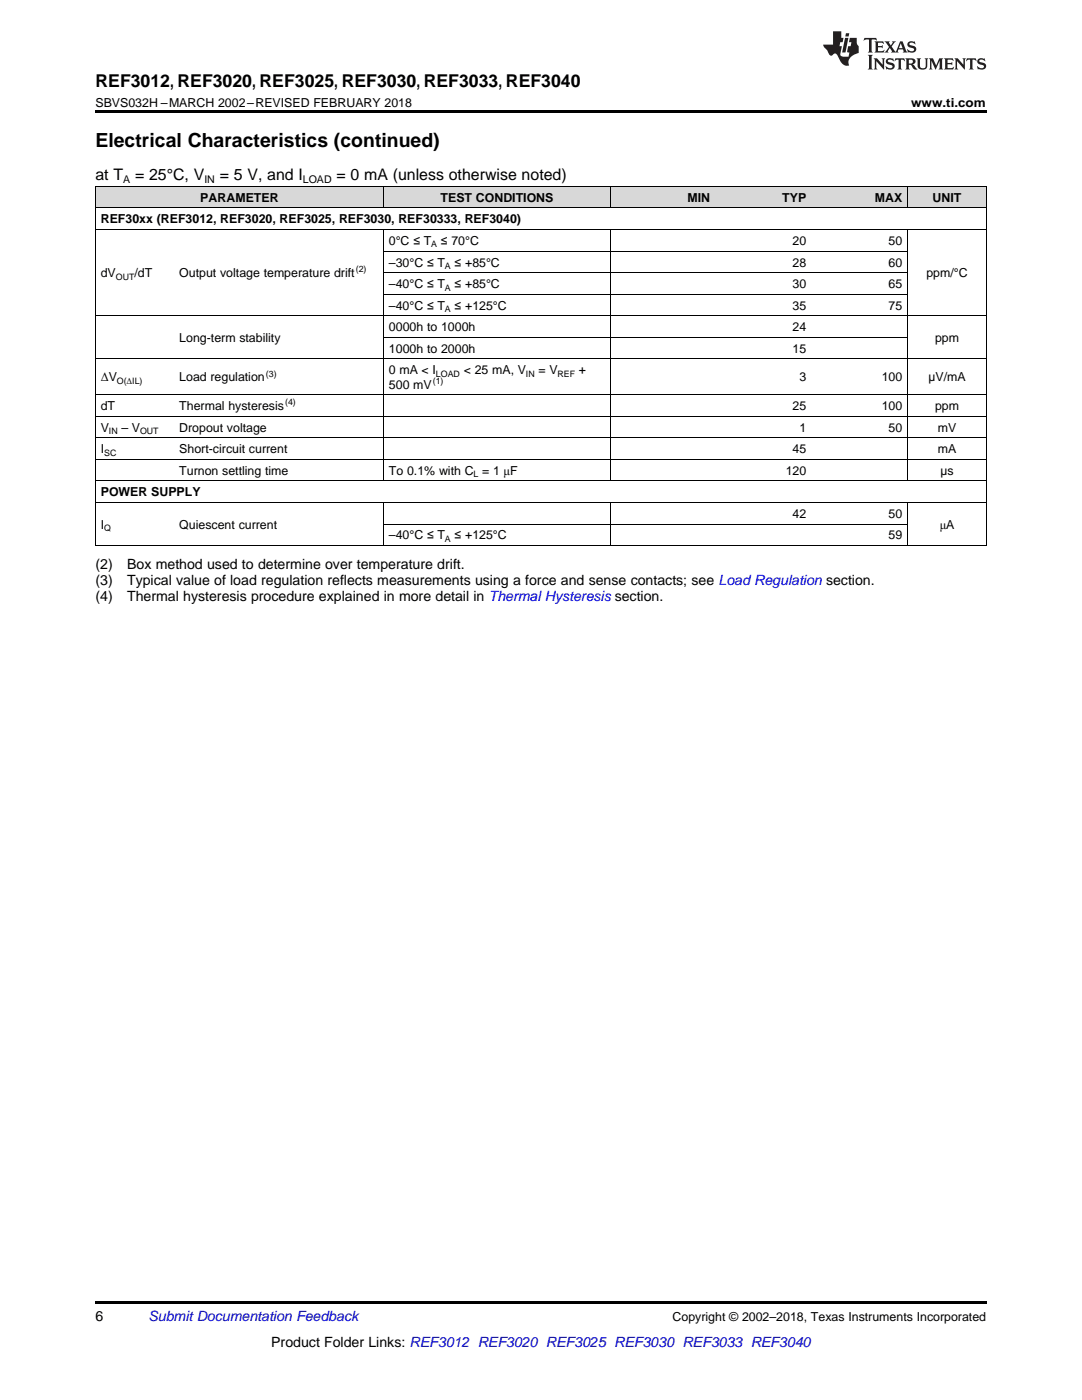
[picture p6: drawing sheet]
<svg xmlns="http://www.w3.org/2000/svg" width="216mm" height="279mm" viewBox="0 0 216 279" stroke-linecap="round" stroke-linejoin="round" font-family="sans-serif">
<defs><g id="words">
<text font-size="3.9" x="19" y="29.3">Electrical Characteristics (continued)</text>
<text font-size="3.5" x="19" y="17.3">REF3012, REF3020, REF3025, REF3030, REF3033, REF3040</text>
<g font-size="3.2">
<text x="19" y="36">at T</text>
<text x="27" y="36">= 25°C, V</text>
<text x="43.9" y="36">= 5 V, and I</text>
<text x="67.1" y="36">= 0 mA (unless otherwise noted)</text>
</g>
<g font-size="2.8">
<text x="19" y="113.5">(2)</text>
<text x="25.4" y="113.5">Box method used to determine over temperature drift.</text>
<text x="19" y="116.7">(3)</text>
<text x="19" y="119.9">(4)</text>
<text x="25.4" y="116.7">Typical value of load regulation reflects measurements using a force and sense contacts; see Load Regulation section.</text>
<text x="25.4" y="119.9">Thermal hysteresis procedure explained in more detail in Thermal Hysteresis section.</text>
<text x="19" y="263.6">6</text>
<text x="54.1" y="268.9">Product Folder Links: REF3012 REF3020 REF3025 REF3030 REF3033 REF3040</text>
</g>
<text font-size="2.8" fill="#0000c8" x="29.6" y="263.6">Submit Documentation Feedback</text>
<g font-size="2.5">
<text x="19" y="21.4">SBVS032H –MARCH 2002–REVISED FEBRUARY 2018</text>
<text x="181.8" y="21.4">www.ti.com</text>
<text x="40" y="40.3">PARAMETER</text>
<text x="87.9" y="40.3">TEST CONDITIONS</text>
<text x="137.2" y="40.3">MIN</text>
<text x="156.1" y="40.3">TYP</text>
<text x="174.6" y="40.3">MAX</text>
<text x="186.1" y="40.3">UNIT</text>
<text x="20.1" y="44.6">REF30xx (REF3012, REF3020, REF3025, REF3030, REF30333, REF3040)</text>
<text x="77.6" y="48.9">0°C ≤ T</text>
<text x="77.6" y="53.2">–30°C ≤ T</text>
<text x="87.9" y="48.9">≤ 70°C</text>
<text x="90.7" y="53.2">≤ +85°C</text>
<text x="158.2" y="48.9">20</text>
<text x="158.2" y="53.2">28</text>
<text x="177.3" y="48.9">50</text>
<text x="177.3" y="53.2">60</text>
<text x="20.1" y="55.4">dV</text>
<text x="26.8" y="55.4">/dT</text>
<text x="35.8" y="55.4">Output voltage temperature drift</text>
<text x="77.6" y="57.5">–40°C ≤ T</text>
<text x="90.7" y="57.5">≤ +85°C</text>
<text x="158.2" y="57.5">30</text>
<text x="177.3" y="57.5">65</text>
<text x="184.9" y="55.4">ppm/°C</text>
<text x="77.6" y="61.8">–40°C ≤ T</text>
<text x="90.7" y="61.8">≤ +125°C</text>
<text x="158.2" y="61.8">35</text>
<text x="177.3" y="61.8">75</text>
<text x="35.8" y="68.3">Long-term stability</text>
<text x="77.6" y="66.1">0000h to 1000h</text>
<text x="77.6" y="70.4">1000h to 2000h</text>
<text x="158.2" y="66.1">24</text>
<text x="158.2" y="70.4">15</text>
<text x="186.6" y="68.3">ppm</text>
<text x="20.1" y="76.1">ΔV</text>
<text x="35.8" y="76.1">Load regulation</text>
<text x="77.6" y="74.7">0 mA &lt; I</text>
<text x="77.6" y="77.5">500 mV</text>
<text x="92.5" y="74.7">&lt; 25 mA, V</text>
<text x="107.5" y="74.7">= V</text>
<text x="115.5" y="74.7">+</text>
<text x="159.5" y="76.1">3</text>
<text x="175.9" y="76.1">100</text>
<text x="185.2" y="76.1">µV/mA</text>
<text x="20.1" y="81.8">dT</text>
<text x="35.8" y="81.8">Thermal hysteresis</text>
<text x="158.2" y="81.8">25</text>
<text x="175.9" y="81.8">100</text>
<text x="186.6" y="81.8">ppm</text>
<text x="20.1" y="86.1">V</text>
<text x="24.2" y="86.1">– V</text>
<text x="35.8" y="86.1">Dropout voltage</text>
<text x="159.5" y="86.1">1</text>
<text x="177.3" y="86.1">50</text>
<text x="187.1" y="86.1">mV</text>
<text x="20.1" y="90.5">I</text>
<text x="35.8" y="90.5">Short-circuit current</text>
<text x="35.8" y="94.8">Turnon settling time</text>
<text x="77.6" y="94.8">To 0.1% with C = 1 μF</text>
<text x="156.8" y="94.8">120</text>
<text x="158.2" y="90.5">45</text>
<text x="187.1" y="90.5">mA</text>
<text x="187.6" y="94.8">µs</text>
<text x="20.1" y="99.1">POWER SUPPLY</text>
<text x="20.1" y="105.5">I</text>
<text x="35.8" y="105.5">Quiescent current</text>
<text x="77.6" y="107.7">–40°C ≤ T</text>
<text x="90.7" y="107.7">≤ +125°C</text>
<text x="158.2" y="103.4">42</text>
<text x="177.3" y="103.4">50</text>
<text x="177.3" y="107.7">59</text>
<text x="187.5" y="105.5">μA</text>
<text x="134.2" y="263.6">Copyright © 2002–2018, Texas Instruments Incorporated</text>
</g>
<g font-size="2.1">
<text x="24.6" y="36.6">A</text>
<text x="40.8" y="36.6">IN</text>
<text x="60.4" y="36.6">LOAD</text>
</g>
<g font-size="1.8">
<text x="86" y="49.4">A</text>
<text x="88.8" y="53.7">A</text>
<text x="23.1" y="55.8">OUT</text>
<text x="71" y="54.4">(2)</text>
<text x="88.8" y="58">A</text>
<text x="88.8" y="62.3">A</text>
<text x="23.3" y="76.6">O(ΔIL)</text>
<text x="53.1" y="75.1">(3)</text>
<text x="86.4" y="76.6">(1)</text>
<text x="87" y="75.2">LOAD</text>
<text x="104.9" y="75.2">IN</text>
<text x="111.3" y="75.2">REF</text>
<text x="56.9" y="80.9">(4)</text>
<text x="21.7" y="86.6">IN</text>
<text x="27.9" y="86.6">OUT</text>
<text x="20.8" y="90.9">SC</text>
<text x="94.5" y="95.2">L</text>
<text x="20.8" y="106">Q</text>
<text x="88.8" y="108.2">A</text>
</g>
</g></defs>
<g fill="#d8d8d8">
<path d="M19 37.3h15.7v4.3h-15.7z"/>
<path d="M34.7 37.3h26.2v4.3h-26.2z"/>
<path d="M60.9 37.3h15.7v4.3h-15.7z"/>
<path d="M76.6 37.3h45.3v4.3h-45.3z"/>
<path d="M121.9 37.3h20.9v4.3h-20.9z"/>
<path d="M142.8 37.3h19.2v4.3h-19.2z"/>
<path d="M162 37.3h19.2v4.3h-19.2z"/>
<path d="M181.2 37.3h15.6v4.3h-15.6z"/>
</g>
<path d="M19 22h177.8v.5h-177.8zM19 259.7h177.8v.5h-177.8z" fill="#000"/>
<g fill="none" stroke="#000" stroke-width=".2">
<path d="M19 37.2h177.8M19.1 37.2v71.7M76.5 37.2v4.4M121.8 37.2v4.4M181.1 37.2v4.4M196.8 37.2v71.7M19 45.8h177.8M19 41.5h177.8M76.5 45.9v50.1M76.6 58.7h104.5M76.6 54.4h104.5M76.6 50.1h104.5"/>
<path d="M121.8 45.9v50.1M181.1 45.9v50.1M19 78.8h177.8M19 71.6h177.8M19 63h177.8M76.6 67.3h104.5M19 96h177.8M19 91.7h177.8M19 87.4h177.8M19 83.1h177.8M19 108.9h177.8M19 100.3h177.8"/>
<path d="M76.5 100.3v8.6M76.6 104.6h104.5M121.8 100.3v8.6M181.1 100.3v8.6"/>
</g>
<g fill="#231f20">
<path d="M172.5 7.6l-.1 .5 .4-.2h.6v.1v2.1l-.2 .4h.9l-.2-.4v-2.1l.1-.1h.5l.5 .2-.2-.5zM174.5 8.3l.2 .3v1.5l-.2 .4h1.8l.2-.6a1.04 1.04 0 0 1-1.3 .2v-.7h.6l.3 .2v-.6l-.3 .2h-.6v-.6l.8-.1 .4 .3-.2-.5zM176.5 8.3l.9 1.1-.9 1.1h.8l-.2-.2 .4-.7 .5 .7-.2 .2h1.5l-.2-.2 .2-.4h.9l.1 .4-.2 .2h1l-.3-.3-.7-1.9h-.5l-.9 2-.8-1 .9-1h-.8l.1 .3-.4 .5-.3-.6 .1-.2zM179.7 8.6l.4 1h-.7zM181.3 8.4a.63 .63 0 0 0-.2 .7 .63 .63 0 0 0 .6 .4l.6 .2 .1 .2a.75 .75 0 0 1-.7 .4 .75 .75 0 0 1-.6-.5l.1 .7 .1-.1a1.11 1.11 0 0 0 1.5-.6 1.13 1.13 0 0 0-1.2-.8l-.1-.4a1.04 1.04 0 0 1 1.2 .2l-.2-.5-.2 .1-.4-.2zM173.2 10.9l.2 .4v2.2l-.2 .4h1l-.3-.4v-2.2l.3-.4zM174.3 11.6l.3 .4v1.5l-.3 .4h.8l-.2-.4v-1.3l1.5 1.7v-1.9l.2-.4h-.7l.2 .4v.9l-1.1-1.3zM177 11.8a.62 .62 0 0 0-.2 .7 .62 .62 0 0 0 .6 .4l.6 .1 .1 .3a.76 .76 0 0 1-.7 .3 .76 .76 0 0 1-.7-.4l.2 .7 .1-.1a1.11 1.11 0 0 0 1.5-.6 1.13 1.13 0 0 0-1.2-.8l-.1-.4a1.04 1.04 0 0 1 1.2 .2l-.2-.6-.2 .1-.5-.1zM178.7 11.6l-.2 .6a.61 .61 0 0 1 .8-.3v1.6l-.2 .4h.9l-.2-.4v-1.6a.63 .63 0 0 1 .7 .3l-.1-.6zM180.6 11.6l.3 .4v1.5l-.3 .4h1l-.2-.2-.1-.8 .6 .2a.76 .76 0 0 0 1.2 .7l-1-1a.58 .58 0 0 0 .6-.5 .58 .58 0 0 0-.5-.6zM181.4 11.9h.1a.45 .45 0 0 1 .5 .1 .45 .45 0 0 1 .1 .5l-.8 .2zM182.9 11.6l.2 .2a2.17 2.17 0 0 0 .3 1.9 .99 .99 0 0 0 1.6-.6v-1.1l.2-.4h-.7l.2 .2a1.92 1.92 0 0 1-.2 1.8 .6 .6 0 0 1-.9-.5v-1.1l.2-.4zM185.4 11.6l.2 .4v1.5l-.2 .4h.7l-.2-.4v-1.4l.8 1.8 .8-1.8v1.4l-.2 .4h.9l-.2-.4v-1.5l.2-.4h-.8l-.6 1.5-.6-1.5zM188.4 11.6l.2 .4v1.5l-.2 .4h1.8l.1-.6a1.04 1.04 0 0 1-1.2 .1v-.6h.5l.4 .2v-.6l-.4 .2h-.5v-.7h.8l.3 .3-.1-.6zM190.5 11.6l.2 .4v1.5l-.2 .4h.7l-.2-.4v-1.3l1.5 1.7v-1.9l.2-.4h-.7l.2 .4v.9l-1.1-1.3zM192.9 11.6l-.1 .6a.61 .61 0 0 1 .7-.3l.1 1.6-.3 .4h1l-.3-.4 .1-1.6a.63 .63 0 0 1 .7 .3l-.1-.6zM195.2 11.8a.62 .62 0 0 0-.2 .7 .62 .62 0 0 0 .6 .4l.6 .1 .1 .3a.76 .76 0 0 1-.7 .3 .76 .76 0 0 1-.6-.4l.1 .7 .1-.1a1.11 1.11 0 0 0 1.6-.6 1.13 1.13 0 0 0-1.3-.8l-.1-.4a1.04 1.04 0 0 1 1.2 .2l-.1-.6-.2 .1-.5-.1z"/>
<path d="M166.2 6.3v2.6h-1.9v.4l.8 .9a.91 .91 0 0 0 1 .8 .56 .56 0 0 1 .5-.3 .56 .56 0 0 1 .5 .3l.4 .8a1.53 1.53 0 0 0 1.9 1.2 1.54 1.54 0 0 1 1-2.1l.9-.3v-1.4a1.52 1.52 0 0 1-.4-1.6h-1.3l-.2 .8h.5l-.2 .8h-.5l-.1 1v.2l.4 .1-.2 .8a1.93 1.93 0 0 1-1.6-.3l.3-1.8h-.5l.2-.8h.4l.2-.8h-.4v-1.3zM168.6 7.6l-.6 2.9h.7l.6-2.9zM168.8 6.6l-.1 .7h.6l.2-.7z"/>
</g>
<use href="#words"/>
</svg>
